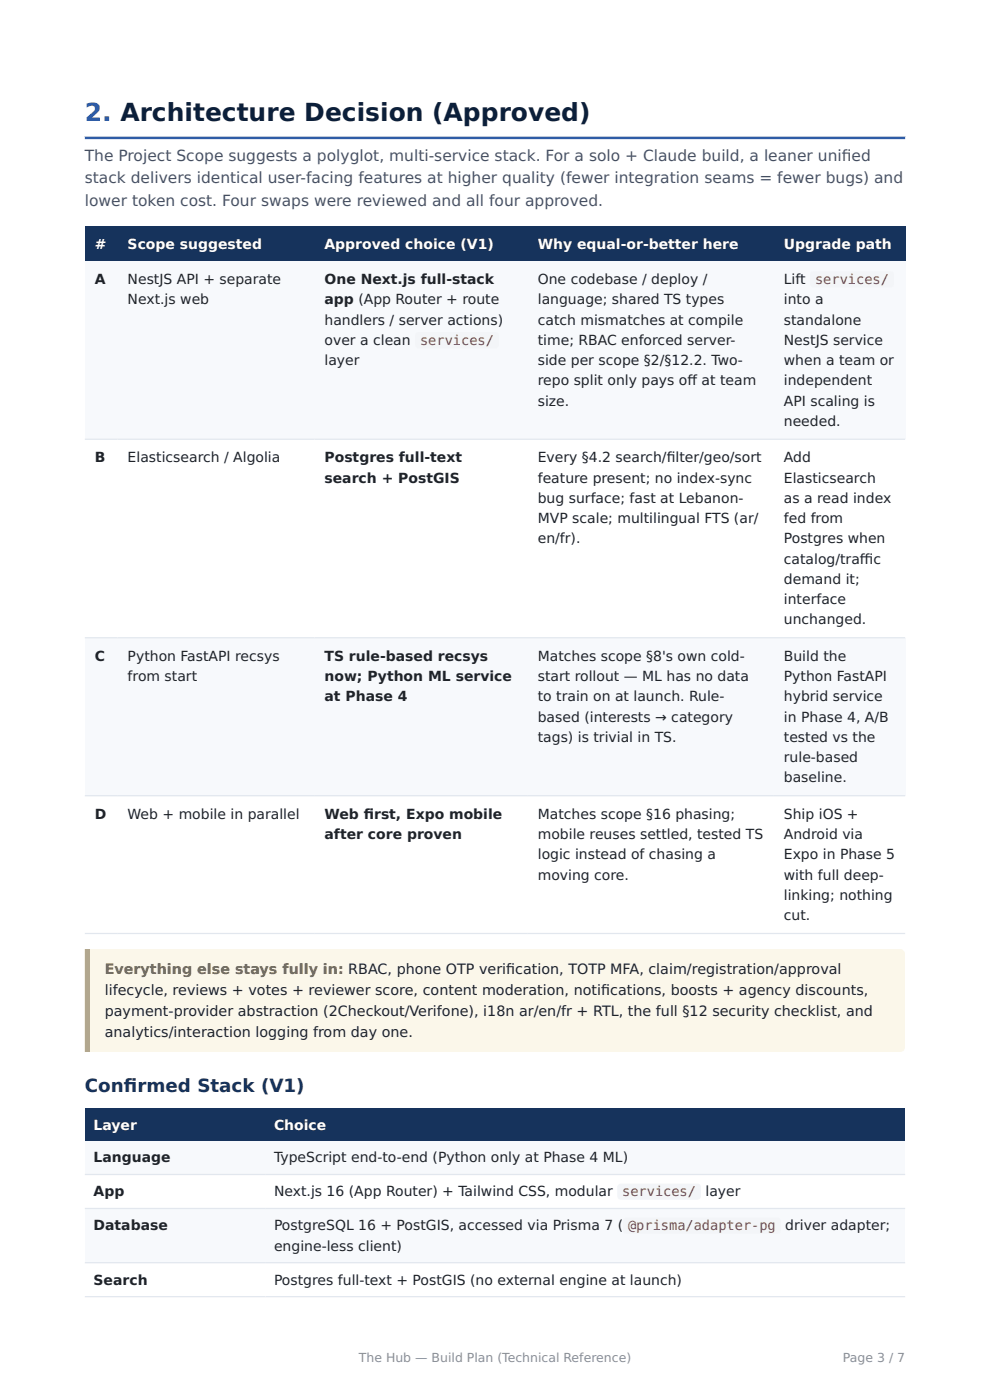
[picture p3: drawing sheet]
<svg xmlns="http://www.w3.org/2000/svg" width="210mm" height="297mm" viewBox="0 0 210 297" stroke-linecap="round" stroke-linejoin="round" font-family="sans-serif">
<defs><g id="words">
<text font-size="5.3" fill="#2b5cad" x="18" y="25.7">2. Architecture Decision (Approved)</text>
<g font-size="3.9" fill="#16335c">
<text x="18" y="231.6">Conf</text>
<text x="26.3" y="231.6">irmed Stack (V1)</text>
</g>
<g font-size="3.3" fill="#45506b">
<text x="18" y="34.1">The Project Scope suggests a polyglot, multi-service stack. For a solo + Claude build, a leaner unif</text>
<text x="178.6" y="34.1">ied</text>
<text x="18" y="38.9">stack delivers identical user-facing features at higher quality (fewer integration seams = fewer bugs) and</text>
<text x="18" y="43.6">lower token cost. Four swaps were reviewed and all four approved.</text>
</g>
<g font-size="3" fill="#fff">
<text x="20.1" y="52.8">#</text>
<text x="27.1" y="52.8">Scope suggested</text>
<text x="68.8" y="52.8">Approved choice (V1)</text>
<text x="114.1" y="52.8">Why equal-or-better here</text>
<text x="166.3" y="52.8">Upgrade path</text>
<text x="19.9" y="239.6">Layer</text>
<text x="58.1" y="239.6">Choice</text>
</g>
<g font-size="3" fill="#1f2329">
<text x="20.1" y="60.3">A</text>
<text x="27.1" y="60.3">NestJS API + separate</text>
<text x="27.1" y="64.6">Next.js web</text>
<text x="68.8" y="60.3">One Next.js full-stack</text>
<text x="68.8" y="64.6">app (App Router + route</text>
<text x="114.1" y="60.3">One codebase / deploy /</text>
<text x="114.1" y="64.6">language; shared TS types</text>
<text x="166.3" y="60.3">Lift</text>
<text x="166.3" y="64.6">into a</text>
<text x="68.8" y="68.9">handlers / server actions)</text>
<text x="114.1" y="68.9">catch mismatches at compile</text>
<text x="166.3" y="68.9">standalone</text>
<text x="68.8" y="73.2">over a clean</text>
<text x="68.8" y="77.5">layer</text>
<text x="114.1" y="73.2">time; RBAC enforced server-</text>
<text x="114.1" y="77.5">side per scope §2/§12.2. Two-</text>
<text x="166.3" y="73.2">NestJS service</text>
<text x="166.3" y="77.5">when a team or</text>
<text x="114.1" y="81.7">repo split only pays of</text>
<text x="145.8" y="81.7">f at team</text>
<text x="166.3" y="81.7">independent</text>
<text x="114.1" y="86">size.</text>
<text x="166.3" y="86">API scaling is</text>
<text x="166.3" y="90.3">needed.</text>
<text x="20.1" y="98.1">B</text>
<text x="27.1" y="98.1">Elasticsearch / Algolia</text>
<text x="68.8" y="98.1">Postgres full-text</text>
<text x="114.1" y="98.1">Every §4.2 search/f</text>
<text x="141.4" y="98.1">ilter/geo/sort</text>
<text x="166.3" y="98.1">Add</text>
<text x="68.8" y="102.4">search + PostGIS</text>
<text x="114.1" y="102.4">feature present; no index-sync</text>
<text x="114.1" y="106.7">bug surface; fast at Lebanon-</text>
<text x="166.3" y="102.4">Elasticsearch</text>
<text x="166.3" y="106.7">as a read index</text>
<text x="114.1" y="111">MVP scale; multilingual FTS (ar/</text>
<text x="166.3" y="111">fed from</text>
<text x="114.1" y="115.3">en/fr).</text>
<text x="166.3" y="115.3">Postgres when</text>
<text x="166.3" y="119.6">catalog/traf</text>
<text x="182.4" y="119.6">f</text>
<text x="182.4" y="119.6">ic</text>
<text x="166.3" y="123.9">demand it;</text>
<text x="166.3" y="128.2">interface</text>
<text x="166.3" y="132.5">unchanged.</text>
<text x="20.1" y="140.2">C</text>
<text x="27.1" y="140.2">Python FastAPI recsys</text>
<text x="68.8" y="140.2">TS rule-based recsys</text>
<text x="114.1" y="140.2">Matches scope §8's own cold-</text>
<text x="166.3" y="140.2">Build the</text>
<text x="27.1" y="144.5">from start</text>
<text x="68.8" y="144.5">now; Python ML service</text>
<text x="68.8" y="148.8">at Phase 4</text>
<text x="114.1" y="144.5">start rollout — ML has no data</text>
<text x="114.1" y="148.8">to train on at launch. Rule-</text>
<text x="166.3" y="144.5">Python FastAPI</text>
<text x="166.3" y="148.8">hybrid service</text>
<text x="114.1" y="153.1">based (interests → category</text>
<text x="166.3" y="153.1">in Phase 4, A/B</text>
<text x="114.1" y="157.4">tags) is trivial in TS.</text>
<text x="166.3" y="157.4">tested vs the</text>
<text x="166.3" y="161.7">rule-based</text>
<text x="166.3" y="166">baseline.</text>
<text x="20.1" y="173.7">D</text>
<text x="27.1" y="173.7">Web + mobile in parallel</text>
<text x="68.8" y="173.7">Web f</text>
<text x="77.2" y="173.7">irst, Expo mobile</text>
<text x="114.1" y="173.7">Matches scope §16 phasing;</text>
<text x="166.3" y="173.7">Ship iOS +</text>
<text x="68.8" y="178">after core proven</text>
<text x="114.1" y="178">mobile reuses settled, tested TS</text>
<text x="166.3" y="178">Android via</text>
<text x="114.1" y="182.3">logic instead of chasing a</text>
<text x="166.3" y="182.3">Expo in Phase 5</text>
<text x="114.1" y="186.6">moving core.</text>
<text x="166.3" y="186.6">with full deep-</text>
<text x="166.3" y="190.9">linking; nothing</text>
<text x="166.3" y="195.2">cut.</text>
<text x="107.4" y="206.7">ication, TOTP MFA, claim/registration/approval</text>
<text x="22.2" y="211.1">lifecycle, reviews + votes + reviewer score, content moderation, notif</text>
<text x="22.2" y="215.5">payment-provider abstraction (2Checkout/Verifone), i18n ar/en/fr + RTL, the full §12 security checklist, and</text>
<text x="127.5" y="211.1">ications, boosts + agency discounts,</text>
<text x="22.2" y="219.9">analytics/interaction logging from day one.</text>
<text x="19.9" y="246.6">Language</text>
<text x="58.1" y="246.6">TypeScript end-to-end (Python only at Phase 4 ML)</text>
<text x="19.9" y="253.8">App</text>
<text x="58.1" y="253.8">Next.js 16 (App Router) + Tailwind CSS, modular</text>
<text x="149.7" y="253.8">layer</text>
<text x="19.9" y="261">Database</text>
<text x="58.1" y="261">PostgreSQL 16 + PostGIS, accessed via Prisma 7 (</text>
<text x="166.6" y="261">driver adapter;</text>
<text x="58.1" y="265.3">engine-less client)</text>
<text x="19.9" y="272.5">Search</text>
<text x="58.1" y="272.5">Postgres full-text + PostGIS (no external engine at launch)</text>
</g>
<text font-size="3" fill="#8a6d0b" x="22.2" y="206.7">Everything else stays fully in: RBAC, phone OTP verif</text>
<g font-size="2.9" fill="#b3144f">
<text x="172.9" y="60.3">services/</text>
<text x="89.1" y="73.2">services/</text>
<text x="132" y="253.8">services/</text>
<text x="133.2" y="261">@prisma/adapter-pg</text>
</g>
<g font-size="2.6" fill="#8a8f98">
<text x="76.1" y="288.9">The Hub — Build Plan (Technical Reference)</text>
<text x="178.8" y="288.9">Page 3 / 7</text>
</g>
</g></defs>
<path d="M18 28.9l174 .1zM18 28.9h174v.6h-174z" fill-rule="evenodd" fill="#2b5cad"/>
<g fill="#16335c">
<path d="M18 48h7v7.5h-7z"/>
<path d="M25 48h41.7v7.5h-41.7z"/>
<path d="M66.7 48h45.3v7.5h-45.3z"/>
<path d="M112 48h52.2v7.5h-52.2z"/>
<path d="M164.2 48h27.8v7.5h-27.8z"/>
</g>
<g fill="#f7f9fc">
<path d="M18 55.5h7v37.7h-7z"/>
<path d="M25 55.5h41.7v37.7h-41.7z"/>
<path d="M66.7 55.5h45.3v37.7h-45.3z"/>
<path d="M112 55.5h52.2v37.7h-52.2z"/>
<path d="M164.2 55.5h27.8v37.7h-27.8z"/>
<path d="M18 135.3h7v33.5h-7z"/>
<path d="M25 135.3h41.7v33.5h-41.7z"/>
<path d="M66.7 135.3h45.3v33.5h-45.3z"/>
<path d="M112 135.3h52.2v33.5h-52.2z"/>
<path d="M164.2 135.3h27.8v33.5h-27.8z"/>
</g>
<path d="M18 93.2h174M18 135.3h174M18 168.8h174M18 198h174" fill="none" stroke="#e2e7ee" stroke-width=".26"/>
<path d="M18 201.3h174v21.9h-174z" fill="#fbf7ea"/>
<path d="M19.1 201.3v21.9zM18 201.3h1.1v21.9h-1.1z" fill-rule="evenodd" fill="#d6a516"/>
<g fill="#16335c">
<path d="M18 235.1h38.3v7h-38.3z"/>
<path d="M56.3 235.1h135.7v7h-135.7z"/>
</g>
<g fill="#f7f9fc">
<path d="M18 242.1h38.3v7.1h-38.3z"/>
<path d="M56.3 242.1h135.7v7.1h-135.7z"/>
<path d="M18 256.4h38.3v11.5h-38.3z"/>
<path d="M56.3 256.4h135.7v11.5h-135.7z"/>
</g>
<path d="M18 249.2h174M18 256.4h174M18 267.9h174M18 275.1h174" fill="none" stroke="#e2e7ee" stroke-width=".26"/>
<g fill="#f3f5f8">
<path d="M88.1 70.4h17.7v3.5h-17.7z"/>
<path d="M171.8 57.6h17.8v3.4h-17.8z"/>
<path d="M130.9 251.1h17.8v3.4h-17.8z"/>
<path d="M132.2 258.3h33.4v3.4h-33.4z"/>
</g>
<use href="#words"/>
</svg>
